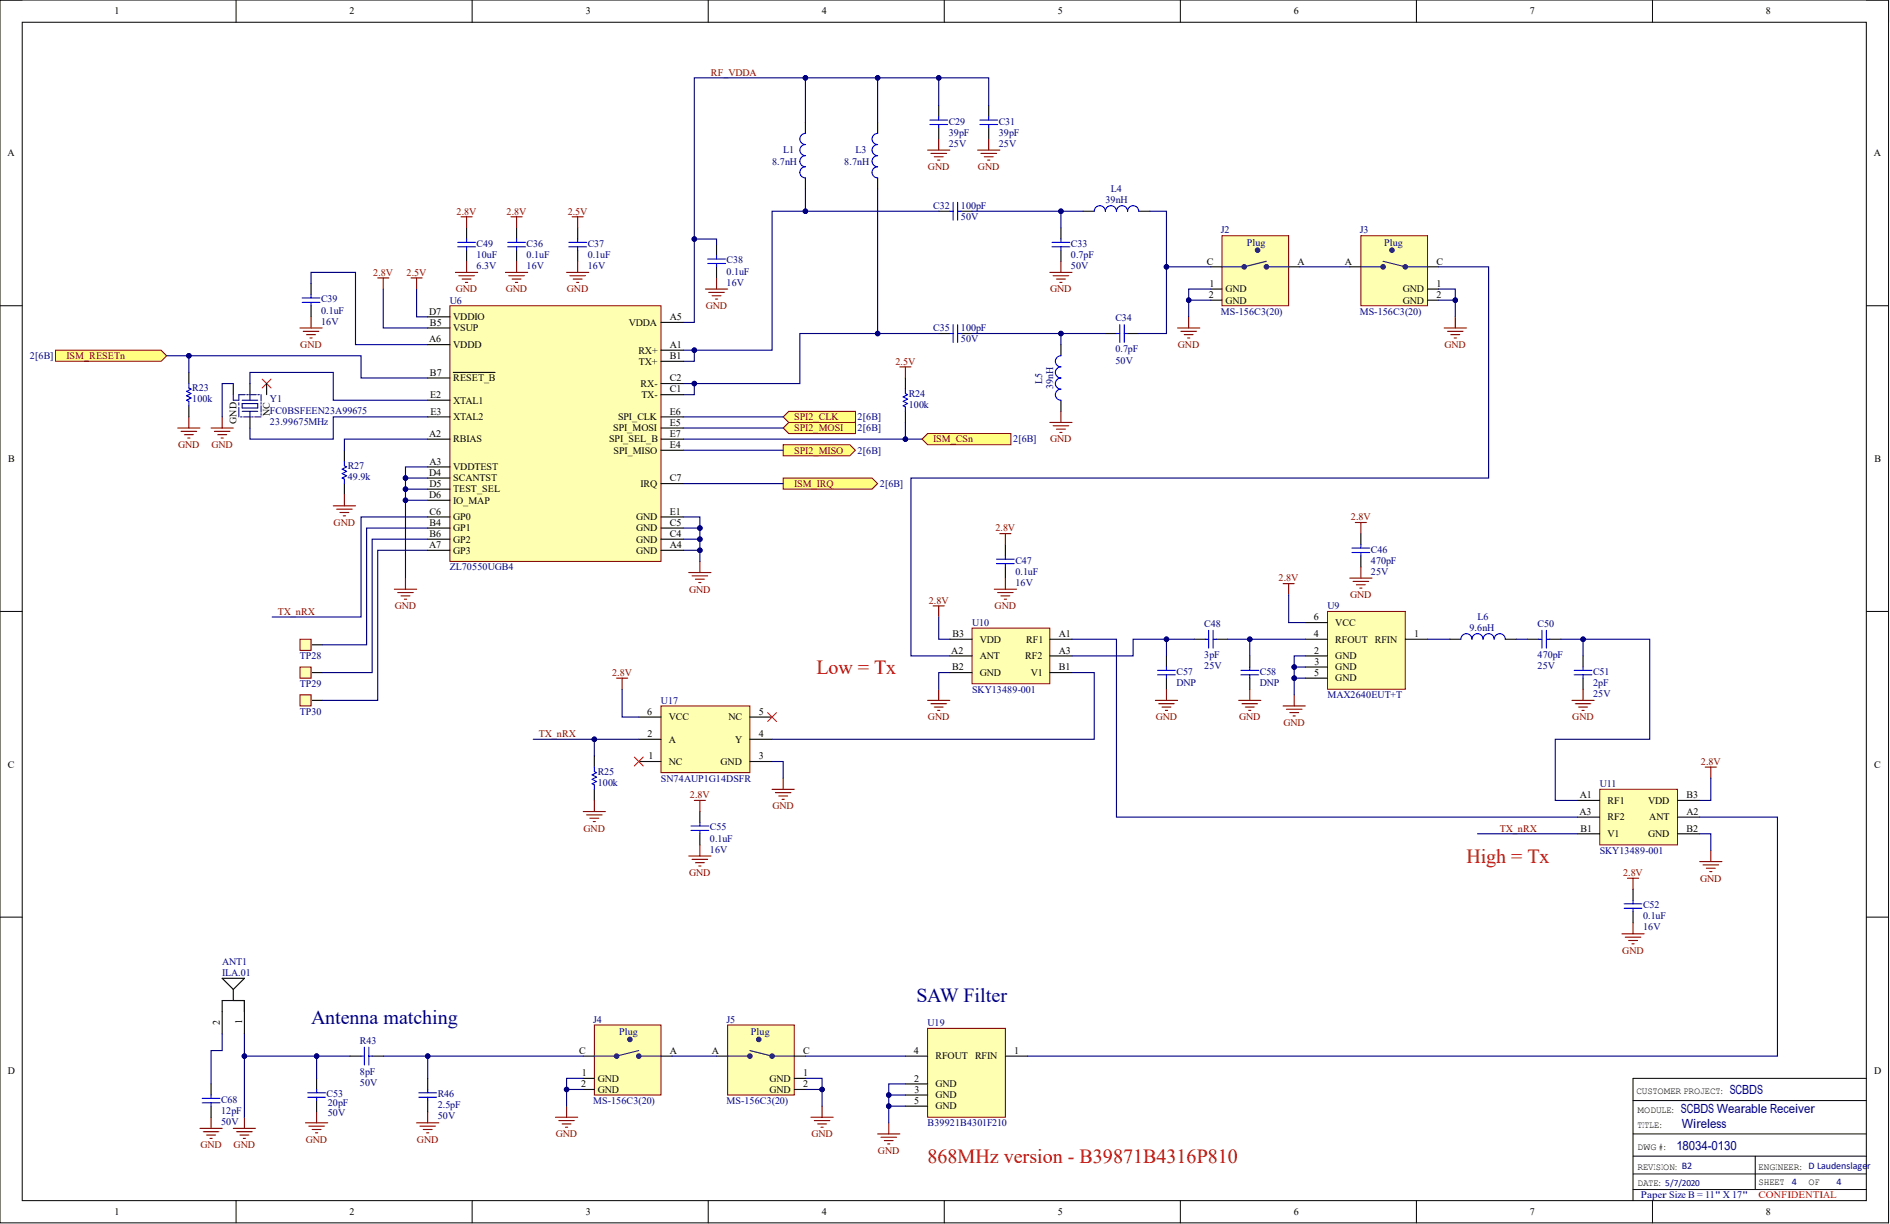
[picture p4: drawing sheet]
<svg xmlns="http://www.w3.org/2000/svg" width="431mm" height="279mm" viewBox="0 0 431 279" stroke-linecap="round" stroke-linejoin="round" font-family="sans-serif">
<defs><g id="words">
<g font-size="4.6" fill="#f00">
<text x="186.4" y="153.8">Low = Tx</text>
<text x="334.7" y="196.9">High = Tx</text>
<text x="211.8" y="265.4">868MHz version - B39871B4316P810</text>
</g>
<g font-size="4.6" fill="#000081">
<text x="71" y="233.7">Antenna matching</text>
<text x="209.2" y="228.6">SAW Filter</text>
</g>
<g font-size="2.9" fill="#000081">
<text x="394.9" y="249.7">SCBDS</text>
<text x="383.7" y="254">SCBDS Wearable Receiver</text>
<text x="383.9" y="257.6">Wireless</text>
<text x="382.7" y="262.4">18034-0130</text>
</g>
<g font-size="2.3">
<text x="26.1" y="3.3">1</text>
<text x="79.8" y="3.3">2</text>
<text x="133.7" y="3.3">3</text>
<text x="187.6" y="3.3">4</text>
<text x="241.5" y="3.3">5</text>
<text x="295.4" y="3.3">6</text>
<text x="349.2" y="3.3">7</text>
<text x="403.1" y="3.3">8</text>
<text x="1.7" y="35.7">A</text>
<text x="427.7" y="35.7">A</text>
<text x="275.5" y="60.4">C</text>
<text x="276.1" y="65.5">1</text>
<text x="296.2" y="60.4">A</text>
<text x="307" y="60.4">A</text>
<text x="327.9" y="60.4">C</text>
<text x="327.9" y="65.5">1</text>
<text x="98" y="71.8">D7</text>
<text x="275.9" y="68">2</text>
<text x="279.7" y="66.7">GND</text>
<text x="279.7" y="69.3">GND</text>
<text x="320.2" y="66.7">GND</text>
<text x="320.2" y="69.3">GND</text>
<text x="327.9" y="68">2</text>
<text x="98.1" y="74.4">B5</text>
<text x="103.5" y="73.1">VDDIO</text>
<text x="103.5" y="75.6">VSUP</text>
<text x="143.5" y="74.4">VDDA</text>
<text x="152.9" y="73.1">A5</text>
<text x="98" y="78.2">A6</text>
<text x="103.5" y="79.4">VDDD</text>
<text x="145.7" y="80.7">RX+</text>
<text x="145.8" y="83.2">TX+</text>
<text x="152.9" y="79.4">A1</text>
<text x="152.9" y="82">B1</text>
<text x="98.1" y="85.8">B7</text>
<text x="103.5" y="87">RESET_B</text>
<text x="146.2" y="88.3">RX-</text>
<text x="152.9" y="87">C2</text>
<text x="152.9" y="89.6">C1</text>
<text x="61.6" y="95" transform="rotate(-90 61.6 95)">NC</text>
<text x="98.2" y="90.9">E2</text>
<text x="98.3" y="94.7">E3</text>
<text x="103.5" y="92.1">XTAL1</text>
<text x="103.5" y="95.9">XTAL2</text>
<text x="141.1" y="95.9">SPI_CLK</text>
<text x="146.4" y="90.9">TX-</text>
<text x="152.9" y="94.7">E6</text>
<text x="54" y="96.8" transform="rotate(-90 54 96.8)">GND</text>
<text x="98" y="99.7">A2</text>
<text x="103.5" y="101">RBIAS</text>
<text x="139.1" y="101">SPI_SEL_B</text>
<text x="140" y="98.5">SPI_MOSI</text>
<text x="152.9" y="97.2">E5</text>
<text x="152.9" y="99.7">E7</text>
<text x="1.9" y="105.5">B</text>
<text x="98.1" y="106.1">A3</text>
<text x="103.5" y="107.3">VDDTEST</text>
<text x="140.1" y="103.5">SPI_MISO</text>
<text x="152.9" y="102.3">E4</text>
<text x="427.9" y="105.5">B</text>
<text x="98" y="108.6">D4</text>
<text x="98" y="113.7">D6</text>
<text x="98.1" y="111.2">D5</text>
<text x="103.5" y="109.9">SCANTST</text>
<text x="103.5" y="112.4">TEST_SEL</text>
<text x="146.2" y="111.2">IRQ</text>
<text x="152.9" y="109.9">C7</text>
<text x="98.1" y="117.5">C6</text>
<text x="103.5" y="118.8">GP0</text>
<text x="103.5" y="115">IO_MAP</text>
<text x="145.2" y="118.8">GND</text>
<text x="152.9" y="117.5">E1</text>
<text x="98" y="125.1">A7</text>
<text x="98.1" y="120">B4</text>
<text x="98.1" y="122.6">B6</text>
<text x="103.5" y="121.3">GP1</text>
<text x="103.5" y="123.8">GP2</text>
<text x="145.2" y="123.8">GND</text>
<text x="145.2" y="121.3">GND</text>
<text x="152.9" y="125.1">A4</text>
<text x="152.9" y="122.6">C4</text>
<text x="152.9" y="120">C5</text>
<text x="103.5" y="126.4">GP3</text>
<text x="145.2" y="126.4">GND</text>
<text x="299.9" y="141.6">6</text>
<text x="304.8" y="142.9">VCC</text>
<text x="217.2" y="149.2">A2</text>
<text x="217.4" y="145.4">B3</text>
<text x="223.7" y="146.7">VDD</text>
<text x="234.2" y="146.7">RF1</text>
<text x="241.7" y="145.4">A1</text>
<text x="241.7" y="149.2">A3</text>
<text x="299.9" y="145.4">4</text>
<text x="300" y="149.2">2</text>
<text x="304.8" y="146.7">RFOUT</text>
<text x="313.9" y="146.7">RFIN</text>
<text x="322.8" y="145.4">1</text>
<text x="217.3" y="153">B2</text>
<text x="223.7" y="150.5">ANT</text>
<text x="223.7" y="154.3">GND</text>
<text x="234" y="150.5">RF2</text>
<text x="235.3" y="154.3">V1</text>
<text x="241.7" y="153">B1</text>
<text x="300" y="154.3">5</text>
<text x="300.1" y="151.8">3</text>
<text x="304.8" y="153">GND</text>
<text x="304.8" y="155.6">GND</text>
<text x="304.8" y="150.5">GND</text>
<text x="147.8" y="163.2">6</text>
<text x="152.7" y="164.4">VCC</text>
<text x="166.3" y="164.4">NC</text>
<text x="173.2" y="163.2">5</text>
<text x="147.8" y="168.2">2</text>
<text x="148" y="173.3">1</text>
<text x="152.7" y="169.5">A</text>
<text x="167.8" y="169.5">Y</text>
<text x="173.2" y="168.2">4</text>
<text x="173.2" y="173.3">3</text>
<text x="1.8" y="175.3">C</text>
<text x="152.7" y="174.6">NC</text>
<text x="164.5" y="174.6">GND</text>
<text x="427.8" y="175.3">C</text>
<text x="360.6" y="182.2">A1</text>
<text x="367" y="183.5">RF1</text>
<text x="376.3" y="183.5">VDD</text>
<text x="385" y="182.2">B3</text>
<text x="360.5" y="186">A3</text>
<text x="360.8" y="189.8">B1</text>
<text x="367" y="191.1">V1</text>
<text x="367" y="187.3">RF2</text>
<text x="376.3" y="191.1">GND</text>
<text x="376.5" y="187.3">ANT</text>
<text x="385" y="186">A2</text>
<text x="385" y="189.8">B2</text>
<text x="50.2" y="234" transform="rotate(-90 50.2 234)">2</text>
<text x="55.3" y="233.8" transform="rotate(-90 55.3 233.8)">1</text>
<text x="1.8" y="245.1">D</text>
<text x="132.2" y="240.6">C</text>
<text x="132.8" y="245.6">1</text>
<text x="152.9" y="240.6">A</text>
<text x="162.5" y="240.6">A</text>
<text x="183.4" y="240.6">C</text>
<text x="183.4" y="245.6">1</text>
<text x="208.6" y="240.6">4</text>
<text x="213.5" y="241.8">RFOUT</text>
<text x="222.6" y="241.8">RFIN</text>
<text x="231.5" y="240.6">1</text>
<text x="427.8" y="245.1">D</text>
<text x="132.6" y="248.2">2</text>
<text x="136.4" y="246.9">GND</text>
<text x="136.4" y="249.5">GND</text>
<text x="175.7" y="246.9">GND</text>
<text x="175.7" y="249.5">GND</text>
<text x="183.4" y="248.2">2</text>
<text x="208.7" y="252">5</text>
<text x="208.7" y="246.9">2</text>
<text x="208.8" y="249.5">3</text>
<text x="213.5" y="250.7">GND</text>
<text x="213.5" y="248.2">GND</text>
<text x="213.5" y="253.3">GND</text>
<text x="26.1" y="277.4">1</text>
<text x="79.8" y="277.4">2</text>
<text x="133.7" y="277.4">3</text>
<text x="187.6" y="277.4">4</text>
<text x="241.5" y="277.4">5</text>
<text x="295.4" y="277.4">6</text>
<text x="349.2" y="277.4">7</text>
<text x="403.1" y="277.4">8</text>
</g>
<g font-size="2.3" fill="#810000">
<text x="162.3" y="17.3">RF_VDDA</text>
<text x="211.8" y="38.8">GND</text>
<text x="223.3" y="38.8">GND</text>
<text x="104.2" y="49">2.8V</text>
<text x="115.6" y="49">2.8V</text>
<text x="129.6" y="49">2.5V</text>
<text x="85.2" y="62.9">2.8V</text>
<text x="92.8" y="62.9">2.5V</text>
<text x="104.1" y="66.7">GND</text>
<text x="115.5" y="66.7">GND</text>
<text x="129.4" y="66.7">GND</text>
<text x="161.1" y="70.6">GND</text>
<text x="239.7" y="66.7">GND</text>
<text x="15.2" y="82">ISM_RESETn</text>
<text x="68.6" y="79.4">GND</text>
<text x="204.4" y="83.2">2.5V</text>
<text x="268.9" y="79.4">GND</text>
<text x="329.8" y="79.4">GND</text>
<text x="181.3" y="95.9">SPI2_CLK</text>
<text x="181.3" y="98.5">SPI2_MOSI</text>
<text x="213" y="101">ISM_CSn</text>
<text x="239.7" y="101">GND</text>
<text x="40.7" y="102.3">GND</text>
<text x="48.3" y="102.3">GND</text>
<text x="181.3" y="103.5">SPI2_MISO</text>
<text x="181.3" y="111.2">ISM_IRQ</text>
<text x="308.4" y="118.8">2.8V</text>
<text x="76.2" y="120">GND</text>
<text x="227.2" y="121.3">2.8V</text>
<text x="157.3" y="135.3">GND</text>
<text x="212" y="137.8">2.8V</text>
<text x="291.9" y="132.7">2.8V</text>
<text x="308.2" y="136.5">GND</text>
<text x="63.4" y="140.3">TX_nRX</text>
<text x="90.1" y="139.1">GND</text>
<text x="227.1" y="139.1">GND</text>
<text x="139.7" y="154.3">2.8V</text>
<text x="211.8" y="164.4">GND</text>
<text x="263.8" y="164.4">GND</text>
<text x="282.8" y="164.4">GND</text>
<text x="293" y="165.7">GND</text>
<text x="358.9" y="164.4">GND</text>
<text x="123" y="168.2">TX_nRX</text>
<text x="388.3" y="174.6">2.8V</text>
<text x="157.5" y="182.2">2.8V</text>
<text x="176.3" y="184.7">GND</text>
<text x="133.2" y="189.8">GND</text>
<text x="342.4" y="189.8">TX_nRX</text>
<text x="157.3" y="200">GND</text>
<text x="370.5" y="200">2.8V</text>
<text x="388.1" y="201.2">GND</text>
<text x="370.3" y="217.7">GND</text>
<text x="45.7" y="262.1">GND</text>
<text x="53.3" y="262.1">GND</text>
<text x="69.8" y="260.9">GND</text>
<text x="95.2" y="260.9">GND</text>
<text x="126.9" y="259.6">GND</text>
<text x="185.2" y="259.6">GND</text>
<text x="200.4" y="263.4">GND</text>
</g>
<g font-size="2.3" fill="#000081">
<text x="216.6" y="28.4">C29</text>
<text x="228" y="28.4">C31</text>
<text x="178.8" y="35">L1</text>
<text x="195.3" y="35">L3</text>
<text x="216.6" y="31">39pF</text>
<text x="216.6" y="33.5">25V</text>
<text x="228" y="31">39pF</text>
<text x="228" y="33.5">25V</text>
<text x="176.3" y="37.6">8.7nH</text>
<text x="192.7" y="37.6">8.7nH</text>
<text x="213" y="47.7">C32</text>
<text x="219.4" y="47.7">100pF</text>
<text x="252.3" y="46.4">39nH</text>
<text x="253.6" y="43.9">L4</text>
<text x="219.4" y="50.2">50V</text>
<text x="278.7" y="53.3">J2</text>
<text x="310.4" y="53.3">J3</text>
<text x="108.8" y="58.9">10uF</text>
<text x="108.8" y="56.3">C49</text>
<text x="120.2" y="58.9">0.1uF</text>
<text x="120.2" y="56.3">C36</text>
<text x="134.2" y="58.9">0.1uF</text>
<text x="134.2" y="56.3">C37</text>
<text x="244.5" y="58.9">0.7pF</text>
<text x="244.5" y="56.3">C33</text>
<text x="284.6" y="56.1">Plug</text>
<text x="316" y="56.1">Plug</text>
<text x="108.8" y="61.4">6.3V</text>
<text x="120.2" y="61.4">16V</text>
<text x="134.2" y="61.4">16V</text>
<text x="165.9" y="62.7">0.1uF</text>
<text x="165.9" y="65.2">16V</text>
<text x="165.9" y="60.1">C38</text>
<text x="244.5" y="61.4">50V</text>
<text x="73.3" y="71.6">0.1uF</text>
<text x="73.3" y="69">C39</text>
<text x="102.7" y="69.3">U6</text>
<text x="278.7" y="71.8">MS-156C3(20)</text>
<text x="310.4" y="71.8">MS-156C3(20)</text>
<text x="73.3" y="74.1">16V</text>
<text x="213" y="75.6">C35</text>
<text x="219.4" y="75.6">100pF</text>
<text x="254.6" y="73.3">C34</text>
<text x="6.8" y="82">2[6B]</text>
<text x="219.4" y="78.2">50V</text>
<text x="254.6" y="80.4">0.7pF</text>
<text x="254.6" y="83">50V</text>
<text x="43.9" y="89.3">R23</text>
<text x="237.9" y="87.6" transform="rotate(-90 237.9 87.6)">L5</text>
<text x="240.4" y="88.8" transform="rotate(-90 240.4 88.8)">39nH</text>
<text x="43.9" y="91.9">100k</text>
<text x="61.6" y="91.9">Y1</text>
<text x="61.6" y="94.4">FC0BSFEEN23A99675</text>
<text x="195.8" y="95.9">2[6B]</text>
<text x="207.4" y="93.1">100k</text>
<text x="207.4" y="90.6">R24</text>
<text x="61.6" y="96.9">23.99675MHz</text>
<text x="195.8" y="98.5">2[6B]</text>
<text x="231.3" y="101">2[6B]</text>
<text x="79.4" y="107.1">R27</text>
<text x="195.8" y="103.5">2[6B]</text>
<text x="79.4" y="109.6">49.9k</text>
<text x="200.8" y="111.2">2[6B]</text>
<text x="102.7" y="130.2">ZL70550UGB4</text>
<text x="231.8" y="131.2">0.1uF</text>
<text x="231.8" y="128.7">C47</text>
<text x="312.9" y="128.7">470pF</text>
<text x="312.9" y="131.2">25V</text>
<text x="312.9" y="126.1">C46</text>
<text x="231.8" y="133.7">16V</text>
<text x="221.9" y="142.9">U10</text>
<text x="274.9" y="143.1">C48</text>
<text x="303" y="139.1">U9</text>
<text x="337.3" y="141.6">L6</text>
<text x="351" y="143.1">C50</text>
<text x="335.4" y="144.1">9.6nH</text>
<text x="68.5" y="150.5">TP28</text>
<text x="268.6" y="154">C57</text>
<text x="274.9" y="150.2">3pF</text>
<text x="274.9" y="152.8">25V</text>
<text x="287.6" y="154">C58</text>
<text x="351" y="150.2">470pF</text>
<text x="351" y="152.8">25V</text>
<text x="363.7" y="154">C51</text>
<text x="68.5" y="156.8">TP29</text>
<text x="150.9" y="160.6">U17</text>
<text x="221.9" y="158.1">SKY13489-001</text>
<text x="268.6" y="156.6">DNP</text>
<text x="287.6" y="156.6">DNP</text>
<text x="303" y="159.4">MAX2640EUT+T</text>
<text x="363.7" y="156.6">2pF</text>
<text x="363.7" y="159.1">25V</text>
<text x="68.5" y="163.2">TP30</text>
<text x="136.4" y="179.4">100k</text>
<text x="136.4" y="176.9">R25</text>
<text x="150.9" y="178.4">SN74AUP1G14DSFR</text>
<text x="365.2" y="179.7">U11</text>
<text x="162" y="189.6">C55</text>
<text x="162" y="192.1">0.1uF</text>
<text x="162" y="194.6">16V</text>
<text x="365.2" y="194.9">SKY13489-001</text>
<text x="375.1" y="209.9">0.1uF</text>
<text x="375.1" y="207.3">C52</text>
<text x="375.1" y="212.4">16V</text>
<text x="50.7" y="220.3">ANT1</text>
<text x="50.7" y="222.8">ILA.01</text>
<text x="135.4" y="233.5">J4</text>
<text x="165.9" y="233.5">J5</text>
<text x="82.2" y="238.3">R43</text>
<text x="141.3" y="236.3">Plug</text>
<text x="171.4" y="236.3">Plug</text>
<text x="211.8" y="234.2">U19</text>
<text x="82.2" y="245.4">8pF</text>
<text x="50.5" y="251.7">C68</text>
<text x="74.6" y="250.5">C53</text>
<text x="82.2" y="247.9">50V</text>
<text x="99.9" y="250.5">R46</text>
<text x="135.4" y="252">MS-156C3(20)</text>
<text x="165.9" y="252">MS-156C3(20)</text>
<text x="50.5" y="254.3">12pF</text>
<text x="50.5" y="256.8">50V</text>
<text x="74.8" y="254.8">50V</text>
<text x="74.8" y="252.5">20pF</text>
<text x="99.9" y="253">2.5pF</text>
<text x="99.9" y="255.5">50V</text>
<text x="211.8" y="257.1">B39921B4301F210</text>
<text x="426.2" y="266.9">r</text>
<text x="374.6" y="273.6">Paper Size B = 11&quot; X 17&quot;</text>
<text x="409.1" y="270.4">4</text>
<text x="419.2" y="270.4">4</text>
</g>
<text font-size="2.3" fill="#f00" x="401.4" y="273.6">CONFIDENTIAL</text>
<g font-size="2.2">
<text x="373.5" y="249.7">CUSTOMER PROJECT:</text>
<text x="373.8" y="257.6">TITLE:</text>
<text x="373.8" y="254">MODULE:</text>
<text x="373.8" y="262.4">DWG #:</text>
<text x="373.8" y="267">REVISION: B2</text>
<text x="401.4" y="267">ENGINEER: D Laudenslage</text>
<text x="373.8" y="270.8">DATE: 5/7/2020</text>
<text x="401.4" y="270.5">SHEET</text>
<text x="412.9" y="270.5">OF</text>
</g>
</g></defs>
<g fill="none" stroke="#000" stroke-width=".23">
<path d="M0 0h431.1v279.1h-431.1zM0 0h5.1M5.1 5.1h420.9v269h-420.9zM53.9 0v5.1M107.8 0v5.1M161.7 0v5.1M215.6 0v5.1M269.4 0v5.1M323.3 0v5.1M377.2 0v5.1M426 0h5.1v5.1M0 69.8h5.1"/>
<path d="M426 69.8h5.1M0 139.6h5.1M426 139.6h5.1M0 209.4h5.1M426 209.4h5.1M372.8 258.8h53.2M372.8 251.2h53.2M426 246.2h-53.2v27.9M53.9 274.1v5M107.8 274.1v5M161.7 274.1v5M215.6 274.1v5"/>
<path d="M269.4 274.1v5M323.3 274.1v5M372.8 263.9h53.2M372.8 271.5h53.2M372.8 268h53.2M377.2 274.1v5M400.7 263.9v7.6M431.1 274.1v5"/>
</g>
<path d="M48.2 97.7h5.1M48.9 98.5h3.6M49.7 99.2h2M50.5 100h.5M50.7 95.2v2.5" fill="none" stroke="#810000" stroke-width=".25"/>
<path d="M59.8 86.5l2.1 2.1M61.9 86.5l-2.1 2.1" fill="none" stroke="#f00" stroke-width=".23"/>
<path d="M180.1 93.9h15.2v2.5h-15.2l-1.3-1.2z" fill-rule="evenodd" fill="#ffff81"/>
<path d="M180.1 93.9h15.2v2.5h-15.2l-1.3-1.2z" fill="none" stroke="#810000" stroke-width=".23"/>
<path d="M178.8 101.5h15.2l1.3 1.3-1.3 1.2h-15.2z" fill-rule="evenodd" fill="#ffff81"/>
<path d="M178.8 101.5h15.2l1.3 1.3-1.3 1.2h-15.2z" fill="none" stroke="#810000" stroke-width=".23"/>
<path d="M180.1 96.4h15.2v2.6h-15.2l-1.3-1.3z" fill-rule="evenodd" fill="#ffff81"/>
<path d="M180.1 96.4h15.2v2.6h-15.2l-1.3-1.3z" fill="none" stroke="#810000" stroke-width=".23"/>
<path d="M211.8 99h19v2.5h-19l-1.3-1.3z" fill-rule="evenodd" fill="#ffff81"/>
<path d="M211.8 99h19v2.5h-19l-1.3-1.3z" fill="none" stroke="#810000" stroke-width=".23"/>
<path d="M205.4 83.7h2.5M206.7 83.7v2.6M157.2 130.7h5.1M158 131.5h3.5M158.8 132.2h2M159.5 133h.5M159.8 128.2v2.5" fill="none" stroke="#810000" stroke-width=".25"/>
<path d="M178.8 109.1h20.3l1.2 1.3-1.2 1.3h-20.3z" fill-rule="evenodd" fill="#ffff81"/>
<path d="M178.8 109.1h20.3l1.2 1.3-1.2 1.3h-20.3z" fill="none" stroke="#810000" stroke-width=".23"/>
<g fill="none" stroke="#810000" stroke-width=".25">
<path d="M117.9 59.6v2.6M131.9 59.6v2.6M68.5 74.9h5M69.2 75.6h3.6M70 76.4h2M70.8 77.1h.5M71 72.3v2.6M93.8 63.4h2.6M95.1 63.4v2.6M115.4 62.2h5.1M116.1 62.9h3.6M116.9 63.7h2"/>
<path d="M117.7 64.5h.5M129.3 62.2h5.1M130.1 62.9h3.5M130.9 63.7h2M131.6 64.5h.5M161 66h5.1M161.8 66.7h3.5M162.6 67.5h2M163.3 68.3h.5M163.6 63.4v2.6"/>
</g>
<path d="M117.9 52v2.6M117.9 57.1v2.5M131.9 52v2.6M131.9 57.1v2.5M163.6 55.8v2.6M71 64.7v2.6M71 69.8v2.5M163.6 60.9v2.5" fill="none" stroke="#000" stroke-width=".25"/>
<g fill="none" stroke="#00f" stroke-width=".25">
<path d="M115.9 55.3h4.1M115.9 56.3h4.1M117.9 54.6v.7M117.9 56.3v.8M129.8 55.3h4.1M129.8 56.3h4.1M131.9 54.6v.7M131.9 56.3v.8M161.5 59.1h4.1M163.6 58.4v.7M69 68h4M69 69h4"/>
<path d="M71 67.3v.7M71 69v.8M161.5 60.1h4.1M163.6 60.1v.8"/>
</g>
<path d="M12.7 79.9h24.1l1.2 1.3-1.2 1.3h-24.1z" fill-rule="evenodd" fill="#ffff81"/>
<path d="M12.7 79.9h24.1l1.2 1.3-1.2 1.3h-24.1z" fill="none" stroke="#810000" stroke-width=".23"/>
<path d="M106.5 52v2.6M106.5 57.1v2.5M78.6 102.8v2.5M78.6 110.4v2.5" fill="none" stroke="#000" stroke-width=".25"/>
<path d="M104.5 55.3h4M104.5 56.3h4M106.5 54.6v.7M106.5 56.3v.8M78.6 105.3v1l.5 .3-1 .5 1 .5-1 .5 1 .5-1 .5 .5 .3v1" fill="none" stroke="#00f" stroke-width=".25"/>
<g fill="none" stroke="#810000" stroke-width=".25">
<path d="M106.5 59.6v2.6M104 62.2h5M104.7 62.9h3.6M105.5 63.7h2M106.3 64.5h.5M40.6 97.7h5M41.3 98.5h3.6M42.1 99.2h2M42.9 100h.5M43.1 95.2v2.5M76.1 115.5h5.1M76.8 116.2h3.6"/>
<path d="M77.6 117h2M78.4 117.8h.5M78.6 112.9v2.6"/>
</g>
<path d="M102.7 69.8h48.2v58.4h-48.2z" fill-rule="evenodd" fill="#ffffb2"/>
<path d="M102.7 69.8h48.2v58.4h-48.2z" fill="none" stroke="#810000" stroke-width=".23"/>
<g fill="none" stroke="#000" stroke-width=".25">
<path d="M97.6 72.3h5.1M97.6 74.9h5.1M97.6 78.7h5.1M150.9 73.6h5.1M150.9 79.9h5.1M97.6 86.3h5.1M97.6 91.4h5.1M97.6 95.2h5.1M103.5 85h9.5M150.9 95.2h5.1M150.9 82.5h5.1M150.9 87.6h5.1"/>
<path d="M150.9 90.1h5.1M150.9 97.7h5.1M97.6 100.2h5.1M97.6 118h5.1M97.6 106.6h5.1M97.6 109.1h5.1M97.6 111.7h5.1M97.6 114.2h5.1M150.9 100.2h5.1M150.9 102.8h5.1M150.9 110.4h5.1M150.9 118h5.1"/>
<path d="M97.6 120.5h5.1M97.6 123.1h5.1M97.6 125.6h5.1M150.9 120.5h5.1M150.9 123.1h5.1M150.9 125.6h5.1"/>
</g>
<path d="M90 134.5h5.1M90.8 135.3h3.5M91.5 136h2.1M92.3 136.8h.5M92.6 132v2.5" fill="none" stroke="#810000" stroke-width=".25"/>
<path d="M303 139.6h17.8v17.7h-17.8z" fill-rule="evenodd" fill="#ffffb2"/>
<path d="M303 139.6h17.8v17.7h-17.8z" fill="none" stroke="#810000" stroke-width=".23"/>
<path d="M53.3 87.6v2.5M57.1 87.6v2.5M57.1 95.2v2.5M60.9 87.6v2.5M298 145.9h5M298 152.3h5M298 154.8h5M298 149.7h5M298 142.1h5M320.8 145.9h5.1" fill="none" stroke="#000" stroke-width=".25"/>
<path d="M55.3 93.9h3.5M55.3 92.1h3.5v1h-3.5zM55.3 91.4h3.5M57.1 90.1v1.3M57.1 93.9v1.3" fill="none" stroke="#000081" stroke-width=".25"/>
<g fill="none" stroke="#2b007c" stroke-width=".25">
<path d="M53.3 90.1v1.3h1.2v-1.3h1.5M54.5 91.9v.6M54.5 93v2.2M54.9 95.2h.4M55.6 95.2h1.5M56.3 90.1h.4M57.1 90.1h1.4M57.4 95.2h.4M58.1 95.2h1.5M58.9 90.1h.3M59.6 90.1v1.4M59.6 91.9v.3"/>
<path d="M59.6 92.6v1.5M59.6 94.4v.4"/>
</g>
<path d="M221.9 143.4h17.7v12.7h-17.7z" fill-rule="evenodd" fill="#ffffb2"/>
<path d="M221.9 143.4h17.7v12.7h-17.7z" fill="none" stroke="#810000" stroke-width=".23"/>
<path d="M216.8 149.7h5.1M216.8 145.9h5.1M216.8 153.5h5.1M239.6 149.7h5.1M239.6 145.9h5.1M239.6 153.5h5.1" fill="none" stroke="#000" stroke-width=".25"/>
<path d="M365.2 180.2h17.7v12.7h-17.7z" fill-rule="evenodd" fill="#ffffb2"/>
<path d="M365.2 180.2h17.7v12.7h-17.7z" fill="none" stroke="#810000" stroke-width=".23"/>
<g fill="none" stroke="#000" stroke-width=".25">
<path d="M183.9 27.9v2.6M200.3 27.9v2.6M214.3 24.1v2.6M214.3 29.2v2.5M225.7 24.1v2.6M225.7 29.2v2.5M183.9 40.6v2.5M200.3 40.6v2.5M214.3 48.2h2.5M219.4 48.2h2.5M242.2 52v2.6M242.2 57.1v2.5"/>
<path d="M247.3 48.2h2.5M259.9 48.2h2.6M214.3 76.1h2.5M219.4 76.1h2.5M242.2 78.7v2.5M252.3 76.1h2.6M257.4 76.1h2.5M43.1 85v2.6M43.1 92.6v2.6M206.7 86.3v2.5M206.7 93.9v2.5M242.2 91.4v2.5"/>
<path d="M229.5 124.3v2.6M229.5 129.4v2.6M310.7 121.8v2.5M310.7 126.9v2.5M272.6 145.9h2.6M277.7 145.9h2.5M330.9 145.9h2.6M343.6 145.9h2.6M348.7 145.9h2.5M353.8 145.9h2.5M361.4 149.7v2.6M361.4 154.8v2.5"/>
<path d="M135.7 172.6v2.5M135.7 180.2v2.5M360.1 186.5h5.1M360.1 182.7h5.1M360.1 190.3h5.1M382.9 186.5h5.1M382.9 182.7h5.1M382.9 190.3h5.1M372.8 203v2.6M372.8 208.1v2.5"/>
</g>
<g fill="none" stroke="#00f" stroke-width=".25">
<path d="M183.9 30.5a1.27 1.27 0 0 0-1.3 1.2 1.27 1.27 0 0 0 1.3 1.3 1.27 1.27 0 0 0-1.3 1.3 1.27 1.27 0 0 0 1.3 1.2 1.27 1.27 0 0 0-1.3 1.3 1.27 1.27 0 0 0 1.3 1.3 1.27 1.27 0 0 0-1.3 1.2 1.27 1.27 0 0 0 1.3 1.3M200.3 30.5a1.27 1.27 0 0 0-1.2 1.2 1.27 1.27 0 0 0 1.2 1.3 1.27 1.27 0 0 0-1.2 1.3 1.27 1.27 0 0 0 1.2 1.2 1.27 1.27 0 0 0-1.2 1.3 1.27 1.27 0 0 0 1.2 1.3 1.27 1.27 0 0 0-1.2 1.2 1.27 1.27 0 0 0 1.2 1.3M212.3 27.4h4M212.3 28.4h4M214.3 26.7v.7M214.3 28.4v.8M223.7 27.4h4M223.7 28.4h4M225.7 26.7v.7M225.7 28.4v.8M216.8 48.2h.8M217.6 46.2v4"/>
<path d="M218.6 46.2v4M218.6 48.2h.8M240.2 55.3h4M240.2 56.3h4M242.2 54.6v.7M242.2 56.3v.8M249.8 48.2a1.27 1.27 0 0 1 1.3-1.2 1.27 1.27 0 0 1 1.2 1.2 1.27 1.27 0 0 1 1.3-1.2 1.27 1.27 0 0 1 1.3 1.2 1.27 1.27 0 0 1 1.2-1.2 1.27 1.27 0 0 1 1.3 1.2 1.27 1.27 0 0 1 1.3-1.2 1.27 1.27 0 0 1 1.2 1.2M216.8 76.1h.8M217.6 74.1v4.1M218.6 74.1v4.1M218.6 76.1h.8M254.9 76.1h.7"/>
<path d="M255.6 74.1v4.1M256.6 76.1h.8M256.6 74.1v4.1M43.1 87.6v1l.5 .2-1 .5 1 .5-1 .5 1 .6-1 .5 .5 .2v1M206.7 88.8v1l.5 .3-1 .5 1 .5-1 .5 1 .5-1 .5 .5 .3v1M242.2 81.2a1.27 1.27 0 0 0-1.3 1.3 1.27 1.27 0 0 0 1.3 1.2 1.27 1.27 0 0 0-1.3 1.3 1.27 1.27 0 0 0 1.3 1.3 1.27 1.27 0 0 0-1.3 1.3 1.27 1.27 0 0 0 1.3 1.2 1.27 1.27 0 0 0-1.3 1.3 1.27 1.27 0 0 0 1.3 1.3M227.5 127.6h4M227.5 128.7h4M229.5 126.9v.7M229.5 128.7v.7M308.6 125.1h4.1M308.6 126.1h4.1"/>
<path d="M310.7 124.3v.8M310.7 126.1v.8M275.2 145.9h.7M275.9 143.9v4M276.9 145.9h.8M276.9 143.9v4M333.5 145.9a1.27 1.27 0 0 1 1.2-1.3 1.27 1.27 0 0 1 1.3 1.3 1.27 1.27 0 0 1 1.3-1.3 1.27 1.27 0 0 1 1.3 1.3 1.27 1.27 0 0 1 1.2-1.3 1.27 1.27 0 0 1 1.3 1.3 1.27 1.27 0 0 1 1.3-1.3 1.27 1.27 0 0 1 1.2 1.3M351.2 145.9h.8M352 143.9v4M353 143.9v4M353 145.9h.8M359.3 153h4.1"/>
<path d="M359.3 154h4.1M361.4 152.3v.7M361.4 154v.8M135.7 175.1v1l.5 .3-1 .5 1 .5-1 .5 1 .5-1 .5 .5 .3v1M370.8 206.3h4M370.8 207.3h4M372.8 205.6v.7M372.8 207.3v.8"/>
</g>
<g fill="none" stroke="#810000" stroke-width=".25">
<path d="M211.8 34.3h5M212.5 35h3.6M213.3 35.8h2M214 36.5h.5M214.3 31.7v2.6M223.2 34.3h5M223.9 35h3.6M224.7 35.8h2M225.4 36.5h.6M225.7 31.7v2.6M130.6 49.5h2.5M131.9 49.5v2.5"/>
<path d="M242.2 59.6v2.6M86.2 63.4h2.6M87.5 63.4v2.6M239.6 62.2h5.1M240.4 62.9h3.6M241.2 63.7h2M241.9 64.5h.5M239.6 96.4h5.1M240.4 97.2h3.6M241.2 98h2M241.9 98.7h.5M242.2 93.9v2.5"/>
<path d="M227 134.5h5M227.7 135.3h3.6M228.5 136h2M229.3 136.8h.5M229.5 132v2.5M308.1 132h5.1M308.9 132.7h3.5M309.6 133.5h2.1M310.4 134.2h.5M310.7 129.4v2.6M211.8 159.9h5M214.3 157.3v2.6"/>
<path d="M295.4 158.6v2.5M358.8 159.9h5.1M361.4 157.3v2.6M212.5 160.6h3.6M213.3 161.4h2M214 162.2h.5M292.9 161.1h5.1M293.7 161.9h3.5M294.4 162.7h2.1M295.2 163.4h.5M359.6 160.6h3.6M360.4 161.4h2"/>
<path d="M361.1 162.2h.5M133.1 185.3h5.1M133.9 186h3.5M134.7 186.8h2M135.4 187.5h.5M135.7 182.7v2.6M388 196.7h5.1M388.8 197.4h3.5M389.5 198.2h2.1M390.3 199h.5M390.5 194.1v2.6M370.3 213.2h5"/>
<path d="M371 213.9h3.6M371.8 214.7h2M372.5 215.4h.5M372.8 210.6v2.6M69.7 256.3h5.1M70.5 257.1h3.6M71.3 257.8h2M72 258.6h.5M72.3 253.8v2.5M95.1 256.3h5.1M95.9 257.1h3.5M96.6 257.8h2"/>
<path d="M97.4 258.6h.5M97.6 253.8v2.5"/>
</g>
<path d="M279 53.8h15.2v16h-15.2z" fill-rule="evenodd" fill="#ffffb2"/>
<path d="M279 53.8h15.2v16h-15.2z" fill="none" stroke="#810000" stroke-width=".23"/>
<path d="M276.4 60.9h2.6M276.4 66h2.6M294.2 60.9h2.5" fill="none" stroke="#000" stroke-width=".25"/>
<path d="M289.1 60.9h5.1" fill="none" stroke="#2b007c" stroke-width=".25"/>
<circle cx="289.1" cy="60.9" r=".51" fill="#2b007c"/>
<g fill="none" stroke="#2b007c" stroke-width=".25">
<path d="M289.1 59.6l-5.1 1.3h-5"/>
<circle cx="289.1" cy="60.9" r=".51"/>
</g>
<circle cx="284" cy="60.9" r=".51" fill="#2b007c"/>
<circle cx="284" cy="60.9" r=".51" fill="none" stroke="#2b007c" stroke-width=".25"/>
<path d="M276.4 68.5h2.6" fill="none" stroke="#000" stroke-width=".25"/>
<circle cx="287.1" cy="57.1" r=".51" fill="#2b007c"/>
<circle cx="287.1" cy="57.1" r=".51" fill="none" stroke="#2b007c" stroke-width=".25"/>
<path d="M310.7 53.8h15.2v16h-15.2z" fill-rule="evenodd" fill="#ffffb2"/>
<path d="M310.7 53.8h15.2v16h-15.2z" fill="none" stroke="#810000" stroke-width=".23"/>
<path d="M308.1 60.9h2.6M325.9 60.9h2.5M325.9 66h2.5" fill="none" stroke="#000" stroke-width=".25"/>
<path d="M310.7 60.9h5" fill="none" stroke="#2b007c" stroke-width=".25"/>
<circle cx="315.7" cy="60.9" r=".51" fill="#2b007c"/>
<g fill="none" stroke="#2b007c" stroke-width=".25">
<path d="M315.7 59.6l5.1 1.3h5.1"/>
<circle cx="315.7" cy="60.9" r=".51"/>
</g>
<circle cx="320.8" cy="60.9" r=".51" fill="#2b007c"/>
<circle cx="320.8" cy="60.9" r=".51" fill="none" stroke="#2b007c" stroke-width=".25"/>
<path d="M325.9 68.5h2.5" fill="none" stroke="#000" stroke-width=".25"/>
<circle cx="317.8" cy="57.1" r=".51" fill="#2b007c"/>
<circle cx="317.8" cy="57.1" r=".51" fill="none" stroke="#2b007c" stroke-width=".25"/>
<path d="M268.8 74.9h5.1M269.6 75.6h3.5M270.3 76.4h2.1M271.1 77.1h.5M271.3 72.3v2.6M329.7 74.9h5M330.4 75.6h3.6M331.2 76.4h2M332 77.1h.5M332.2 72.3v2.6" fill="none" stroke="#810000" stroke-width=".25"/>
<path d="M135.7 234h15.2v16h-15.2z" fill-rule="evenodd" fill="#ffffb2"/>
<path d="M135.7 234h15.2v16h-15.2z" fill="none" stroke="#810000" stroke-width=".23"/>
<path d="M133.1 241.1h2.6M133.1 246.2h2.6M150.9 241.1h2.5" fill="none" stroke="#000" stroke-width=".25"/>
<path d="M145.8 241.1h5.1" fill="none" stroke="#2b007c" stroke-width=".25"/>
<circle cx="145.8" cy="241.1" r=".51" fill="#2b007c"/>
<g fill="none" stroke="#2b007c" stroke-width=".25">
<path d="M145.8 239.8l-5.1 1.3h-5"/>
<circle cx="145.8" cy="241.1" r=".51"/>
</g>
<circle cx="140.7" cy="241.1" r=".51" fill="#2b007c"/>
<circle cx="140.7" cy="241.1" r=".51" fill="none" stroke="#2b007c" stroke-width=".25"/>
<path d="M133.1 248.7h2.6" fill="none" stroke="#000" stroke-width=".25"/>
<circle cx="143.8" cy="237.3" r=".51" fill="#2b007c"/>
<circle cx="143.8" cy="237.3" r=".51" fill="none" stroke="#2b007c" stroke-width=".25"/>
<path d="M126.8 255h5.1M127.6 255.8h3.5M128.3 256.6h2M129.1 257.3h.5M129.3 252.5v2.5" fill="none" stroke="#810000" stroke-width=".25"/>
<path d="M166.1 234h15.2v16h-15.2z" fill-rule="evenodd" fill="#ffffb2"/>
<path d="M166.1 234h15.2v16h-15.2z" fill="none" stroke="#810000" stroke-width=".23"/>
<path d="M163.6 241.1h2.5M181.3 241.1h2.6M181.3 246.2h2.6" fill="none" stroke="#000" stroke-width=".25"/>
<path d="M166.1 241.1h5.1" fill="none" stroke="#2b007c" stroke-width=".25"/>
<circle cx="171.2" cy="241.1" r=".51" fill="#2b007c"/>
<g fill="none" stroke="#2b007c" stroke-width=".25">
<path d="M171.2 239.8l5.1 1.3h5"/>
<circle cx="171.2" cy="241.1" r=".51"/>
</g>
<circle cx="176.3" cy="241.1" r=".51" fill="#2b007c"/>
<circle cx="176.3" cy="241.1" r=".51" fill="none" stroke="#2b007c" stroke-width=".25"/>
<path d="M181.3 248.7h2.6" fill="none" stroke="#000" stroke-width=".25"/>
<circle cx="173.2" cy="237.3" r=".51" fill="#2b007c"/>
<circle cx="173.2" cy="237.3" r=".51" fill="none" stroke="#2b007c" stroke-width=".25"/>
<g fill="none" stroke="#810000" stroke-width=".25">
<path d="M105.2 49.5h2.6M106.5 49.5v2.5M116.7 49.5h2.5M117.9 49.5v2.5M309.4 119.3h2.5M310.7 119.3v2.5M213 138.3h2.6M214.3 138.3v2.5M228.2 121.8h2.6M229.5 121.8v2.5M292.9 133.2h2.5M294.2 133.2v2.6"/>
<path d="M263.7 159.9h5.1M266.3 157.3v2.6M282.8 159.9h5M285.3 157.3v2.6M264.5 160.6h3.6M265.3 161.4h2M266 162.2h.5M283.5 160.6h3.6M284.3 161.4h2M285 162.2h.6M389.3 175.1h2.5M390.5 175.1v2.5"/>
<path d="M371.5 200.5h2.6M372.8 200.5v2.5M185.1 255h5.1M185.9 255.8h3.5M186.6 256.6h2.1M187.4 257.3h.5M187.7 252.5v2.5"/>
</g>
<path d="M266.3 149.7v2.6M266.3 154.8v2.5M285.3 149.7v2.6M285.3 154.8v2.5" fill="none" stroke="#000" stroke-width=".25"/>
<path d="M264.2 153h4.1M264.2 154h4.1M266.3 152.3v.7M266.3 154v.8M283.3 153h4M283.3 154h4M285.3 152.3v.7M285.3 154v.8" fill="none" stroke="#00f" stroke-width=".25"/>
<path d="M150.9 161.1h20.3v15.3h-20.3z" fill-rule="evenodd" fill="#ffffb2"/>
<path d="M150.9 161.1h20.3v15.3h-20.3z" fill="none" stroke="#810000" stroke-width=".23"/>
<path d="M71 147.2h2.5M145.8 163.7h5.1M145.8 173.8h5.1M145.8 168.8h5.1M171.2 163.7h5.1M171.2 173.8h5.1M171.2 168.8h5.1M159.8 185.3v2.5M159.8 190.3v2.6" fill="none" stroke="#000" stroke-width=".25"/>
<g fill="none" stroke="#810000" stroke-width=".25">
<path d="M140.7 154.8h2.6M142 154.8v2.5M178.8 177.6v2.6M157.2 195.4h5.1M158 196.2h3.5M158.5 182.7h2.5M158.8 196.9h2M159.5 197.7h.5M159.8 182.7v2.6M159.8 192.9v2.5M176.3 180.2h5M177 180.9h3.6"/>
<path d="M177.8 181.7h2M178.5 182.5h.5"/>
</g>
<path d="M144.8 172.8l2 2M146.8 172.8l-2 2M175.2 162.7l2.1 2M177.3 162.7l-2.1 2" fill="none" stroke="#f00" stroke-width=".23"/>
<path d="M157.7 188.5h4.1M157.7 189.6h4.1M159.8 187.8v.7M159.8 189.6v.7" fill="none" stroke="#00f" stroke-width=".25"/>
<path d="M68.5 145.9h2.5v2.6h-2.5z" fill-rule="evenodd" fill="#ffffb2"/>
<path d="M68.5 145.9h2.5v2.6h-2.5z" fill="none" stroke="#810000" stroke-width=".23"/>
<path d="M71 153.5h2.5" fill="none" stroke="#000" stroke-width=".25"/>
<path d="M68.5 152.3h2.5v2.5h-2.5z" fill-rule="evenodd" fill="#ffffb2"/>
<path d="M68.5 152.3h2.5v2.5h-2.5z" fill="none" stroke="#810000" stroke-width=".23"/>
<path d="M71 159.9h2.5" fill="none" stroke="#000" stroke-width=".25"/>
<path d="M68.5 158.6h2.5v2.5h-2.5z" fill-rule="evenodd" fill="#ffffb2"/>
<path d="M68.5 158.6h2.5v2.5h-2.5z" fill="none" stroke="#810000" stroke-width=".23"/>
<path d="M211.8 234.7h17.7v20.3h-17.7z" fill-rule="evenodd" fill="#ffffb2"/>
<path d="M211.8 234.7h17.7v20.3h-17.7z" fill="none" stroke="#810000" stroke-width=".23"/>
<g fill="none" stroke="#000" stroke-width=".25">
<path d="M50.7 236v-7.6h5.1v7.6M50.7 223.3h5.1l-2.5 2.6zM53.3 225.9v2.5M48.2 247.4v2.6M48.2 252.5v2.5M72.3 246.2v2.5M72.3 251.2v2.6M79.9 241.1h2.5M85 241.1h2.5M97.6 246.2v2.5M97.6 251.2v2.6M206.7 241.1h5.1"/>
<path d="M206.7 252.5h5.1M206.7 250h5.1M206.7 247.4h5.1M229.5 241.1h5.1"/>
</g>
<g fill="none" stroke="#810000" stroke-width=".25">
<path d="M45.6 257.6h5.1M46.4 258.3h3.6M47.2 259.1h2M47.9 259.9h.5M48.2 255v2.6M53.3 257.6h5M54 258.3h3.6M54.8 259.1h2M55.5 259.9h.5M55.8 255v2.6M200.3 258.8h5.1M201.1 259.6h3.6"/>
<path d="M202.9 256.3v2.5M201.9 260.4h2M202.6 261.1h.5"/>
</g>
<g fill="none" stroke="#00f" stroke-width=".25">
<path d="M83.2 239v4.1M84.2 239v4.1M46.2 250.7h4M46.2 251.7h4M48.2 250v.7M48.2 251.7v.8M70.2 249.5h4.1M70.2 250.5h4.1M72.3 248.7v.8M72.3 250.5v.7M82.4 241.1h.8M84.2 241.1h.8"/>
<path d="M95.6 249.5h4.1M95.6 250.5h4.1M97.6 248.7v.8M97.6 250.5v.7"/>
</g>
<path d="M242.2 48.2v3.8" fill="none" stroke="#000081" stroke-width=".25"/>
<circle cx="242.2" cy="48.2" r=".51" fill="#000081"/>
<circle cx="242.2" cy="48.2" r=".51" fill="none" stroke="#000081" stroke-width=".23"/>
<path d="M38 81.2h44.4v5.1h15.2" fill="none" stroke="#000081" stroke-width=".25"/>
<circle cx="43.1" cy="81.2" r=".51" fill="#000081"/>
<circle cx="43.1" cy="81.2" r=".51" fill="none" stroke="#000081" stroke-width=".23"/>
<path d="M53.3 87.6h-2.6v7.6M50.7 236v3.8h-2.5v7.6M55.8 236v5.1h16.5v5.1" fill="none" stroke="#000081" stroke-width=".25"/>
<circle cx="55.8" cy="241.1" r=".51" fill="#000081"/>
<circle cx="55.8" cy="241.1" r=".51" fill="none" stroke="#000081" stroke-width=".23"/>
<circle cx="72.3" cy="241.1" r=".51" fill="#000081"/>
<circle cx="72.3" cy="241.1" r=".51" fill="none" stroke="#000081" stroke-width=".23"/>
<path d="M71 64.7v-2.5h10.2v16.5h16.4M57.1 87.6v-2.6h19v6.4h21.5M97.6 95.2h-21.5v5h-19v-2.5M97.6 118h-15.2v22.8h-20.3M72.3 241.1h7.6" fill="none" stroke="#000081" stroke-width=".25"/>
<circle cx="72.3" cy="241.1" r=".51" fill="#000081"/>
<circle cx="72.3" cy="241.1" r=".51" fill="none" stroke="#000081" stroke-width=".23"/>
<path d="M97.6 100.2h-19v2.6M97.6 125.6h-11.4v34.3h-12.7M97.6 123.1h-12.6v30.4h-11.5M97.6 120.5h-13.9v26.7h-10.2M87.5 241.1h45.6" fill="none" stroke="#000081" stroke-width=".25"/>
<circle cx="97.6" cy="241.1" r=".51" fill="#000081"/>
<circle cx="97.6" cy="241.1" r=".51" fill="none" stroke="#000081" stroke-width=".23"/>
<path d="M87.5 66v8.9h10.1M92.6 114.2h5" fill="none" stroke="#000081" stroke-width=".25"/>
<circle cx="92.6" cy="114.2" r=".51" fill="#000081"/>
<circle cx="92.6" cy="114.2" r=".51" fill="none" stroke="#000081" stroke-width=".23"/>
<path d="M92.6 111.7h5" fill="none" stroke="#000081" stroke-width=".25"/>
<circle cx="92.6" cy="111.7" r=".51" fill="#000081"/>
<circle cx="92.6" cy="111.7" r=".51" fill="none" stroke="#000081" stroke-width=".23"/>
<path d="M92.6 109.1h5" fill="none" stroke="#000081" stroke-width=".25"/>
<circle cx="92.6" cy="109.1" r=".51" fill="#000081"/>
<circle cx="92.6" cy="109.1" r=".51" fill="none" stroke="#000081" stroke-width=".23"/>
<path d="M97.6 106.6h-5v25.4" fill="none" stroke="#000081" stroke-width=".25"/>
<circle cx="92.6" cy="114.2" r=".51" fill="#000081"/>
<circle cx="92.6" cy="114.2" r=".51" fill="none" stroke="#000081" stroke-width=".23"/>
<circle cx="92.6" cy="111.7" r=".51" fill="#000081"/>
<circle cx="92.6" cy="111.7" r=".51" fill="none" stroke="#000081" stroke-width=".23"/>
<circle cx="92.6" cy="109.1" r=".51" fill="#000081"/>
<circle cx="92.6" cy="109.1" r=".51" fill="none" stroke="#000081" stroke-width=".23"/>
<path d="M95.1 66v6.3h2.5M121.7 168.8h14v3.8" fill="none" stroke="#000081" stroke-width=".25"/>
<circle cx="135.7" cy="168.8" r=".51" fill="#000081"/>
<circle cx="135.7" cy="168.8" r=".51" fill="none" stroke="#000081" stroke-width=".23"/>
<path d="M129.3 248.7h3.8" fill="none" stroke="#000081" stroke-width=".25"/>
<circle cx="129.3" cy="248.7" r=".51" fill="#000081"/>
<circle cx="129.3" cy="248.7" r=".51" fill="none" stroke="#000081" stroke-width=".23"/>
<path d="M133.1 246.2h-3.8v6.3" fill="none" stroke="#000081" stroke-width=".25"/>
<circle cx="129.3" cy="248.7" r=".51" fill="#000081"/>
<circle cx="129.3" cy="248.7" r=".51" fill="none" stroke="#000081" stroke-width=".23"/>
<path d="M135.7 168.8h10.1" fill="none" stroke="#000081" stroke-width=".25"/>
<circle cx="135.7" cy="168.8" r=".51" fill="#000081"/>
<circle cx="135.7" cy="168.8" r=".51" fill="none" stroke="#000081" stroke-width=".23"/>
<path d="M156 125.6h3.8M142 157.3v6.4h3.8M153.4 241.1h10.2" fill="none" stroke="#000081" stroke-width=".25"/>
<circle cx="159.8" cy="125.6" r=".51" fill="#000081"/>
<circle cx="159.8" cy="125.6" r=".51" fill="none" stroke="#000081" stroke-width=".23"/>
<path d="M156 123.1h3.8v5.1" fill="none" stroke="#000081" stroke-width=".25"/>
<circle cx="159.8" cy="125.6" r=".51" fill="#000081"/>
<circle cx="159.8" cy="125.6" r=".51" fill="none" stroke="#000081" stroke-width=".23"/>
<circle cx="159.8" cy="123.1" r=".51" fill="#000081"/>
<circle cx="159.8" cy="123.1" r=".51" fill="none" stroke="#000081" stroke-width=".23"/>
<path d="M156 120.5h3.8" fill="none" stroke="#000081" stroke-width=".25"/>
<circle cx="159.8" cy="120.5" r=".51" fill="#000081"/>
<circle cx="159.8" cy="120.5" r=".51" fill="none" stroke="#000081" stroke-width=".23"/>
<path d="M156 118h3.8v5.1" fill="none" stroke="#000081" stroke-width=".25"/>
<circle cx="159.8" cy="123.1" r=".51" fill="#000081"/>
<circle cx="159.8" cy="123.1" r=".51" fill="none" stroke="#000081" stroke-width=".23"/>
<circle cx="159.8" cy="120.5" r=".51" fill="#000081"/>
<circle cx="159.8" cy="120.5" r=".51" fill="none" stroke="#000081" stroke-width=".23"/>
<path d="M156 100.2h54.5M156 110.4h22.8M156 102.8h22.8" fill="none" stroke="#000081" stroke-width=".25"/>
<circle cx="206.7" cy="100.2" r=".51" fill="#000081"/>
<circle cx="206.7" cy="100.2" r=".51" fill="none" stroke="#000081" stroke-width=".23"/>
<path d="M156 87.6h2.5v2.5h-2.5M156 97.7h22.8M156 95.2h22.8" fill="none" stroke="#000081" stroke-width=".25"/>
<circle cx="158.5" cy="87.6" r=".51" fill="#000081"/>
<circle cx="158.5" cy="87.6" r=".51" fill="none" stroke="#000081" stroke-width=".23"/>
<path d="M156 79.9h2.5v2.6h-2.5" fill="none" stroke="#000081" stroke-width=".25"/>
<circle cx="158.5" cy="79.9" r=".51" fill="#000081"/>
<circle cx="158.5" cy="79.9" r=".51" fill="none" stroke="#000081" stroke-width=".23"/>
<path d="M163.6 55.8v-1.2h-5.1v19h-2.5" fill="none" stroke="#000081" stroke-width=".25"/>
<circle cx="158.5" cy="54.6" r=".51" fill="#000081"/>
<circle cx="158.5" cy="54.6" r=".51" fill="none" stroke="#000081" stroke-width=".23"/>
<path d="M214.3 76.1h-31.7v11.5h-24.1" fill="none" stroke="#000081" stroke-width=".25"/>
<circle cx="158.5" cy="87.6" r=".51" fill="#000081"/>
<circle cx="158.5" cy="87.6" r=".51" fill="none" stroke="#000081" stroke-width=".23"/>
<circle cx="200.3" cy="76.1" r=".51" fill="#000081"/>
<circle cx="200.3" cy="76.1" r=".51" fill="none" stroke="#000081" stroke-width=".23"/>
<path d="M214.3 48.2h-38v31.7h-17.8" fill="none" stroke="#000081" stroke-width=".25"/>
<circle cx="158.5" cy="79.9" r=".51" fill="#000081"/>
<circle cx="158.5" cy="79.9" r=".51" fill="none" stroke="#000081" stroke-width=".23"/>
<circle cx="183.9" cy="48.2" r=".51" fill="#000081"/>
<circle cx="183.9" cy="48.2" r=".51" fill="none" stroke="#000081" stroke-width=".23"/>
<path d="M225.7 24.1v-6.3h-67.2v36.8" fill="none" stroke="#000081" stroke-width=".25"/>
<circle cx="158.5" cy="54.6" r=".51" fill="#000081"/>
<circle cx="158.5" cy="54.6" r=".51" fill="none" stroke="#000081" stroke-width=".23"/>
<circle cx="183.9" cy="17.8" r=".51" fill="#000081"/>
<circle cx="183.9" cy="17.8" r=".51" fill="none" stroke="#000081" stroke-width=".23"/>
<circle cx="200.3" cy="17.8" r=".51" fill="#000081"/>
<circle cx="200.3" cy="17.8" r=".51" fill="none" stroke="#000081" stroke-width=".23"/>
<circle cx="214.3" cy="17.8" r=".51" fill="#000081"/>
<circle cx="214.3" cy="17.8" r=".51" fill="none" stroke="#000081" stroke-width=".23"/>
<path d="M244.7 153.5h5.1v15.3h-73.5M176.3 173.8h2.5v3.8M183.9 248.7h3.8" fill="none" stroke="#000081" stroke-width=".25"/>
<circle cx="187.7" cy="248.7" r=".51" fill="#000081"/>
<circle cx="187.7" cy="248.7" r=".51" fill="none" stroke="#000081" stroke-width=".23"/>
<path d="M183.9 246.2h3.8v6.3" fill="none" stroke="#000081" stroke-width=".25"/>
<circle cx="187.7" cy="248.7" r=".51" fill="#000081"/>
<circle cx="187.7" cy="248.7" r=".51" fill="none" stroke="#000081" stroke-width=".23"/>
<path d="M183.9 241.1h22.8M202.9 252.5h3.8" fill="none" stroke="#000081" stroke-width=".25"/>
<circle cx="202.9" cy="252.5" r=".51" fill="#000081"/>
<circle cx="202.9" cy="252.5" r=".51" fill="none" stroke="#000081" stroke-width=".23"/>
<path d="M202.9 250h3.8" fill="none" stroke="#000081" stroke-width=".25"/>
<circle cx="202.9" cy="250" r=".51" fill="#000081"/>
<circle cx="202.9" cy="250" r=".51" fill="none" stroke="#000081" stroke-width=".23"/>
<path d="M206.7 247.4h-3.8v8.9" fill="none" stroke="#000081" stroke-width=".25"/>
<circle cx="202.9" cy="252.5" r=".51" fill="#000081"/>
<circle cx="202.9" cy="252.5" r=".51" fill="none" stroke="#000081" stroke-width=".23"/>
<circle cx="202.9" cy="250" r=".51" fill="#000081"/>
<circle cx="202.9" cy="250" r=".51" fill="none" stroke="#000081" stroke-width=".23"/>
<path d="M221.9 76.1h30.4M328.4 60.9h11.4v48.2h-131.9v40.6h8.9M214.3 140.8v5.1h2.5M216.8 153.5h-2.5v3.8" fill="none" stroke="#000081" stroke-width=".25"/>
<circle cx="242.2" cy="76.1" r=".51" fill="#000081"/>
<circle cx="242.2" cy="76.1" r=".51" fill="none" stroke="#000081" stroke-width=".23"/>
<path d="M221.9 48.2h25.4" fill="none" stroke="#000081" stroke-width=".25"/>
<circle cx="242.2" cy="48.2" r=".51" fill="#000081"/>
<circle cx="242.2" cy="48.2" r=".51" fill="none" stroke="#000081" stroke-width=".23"/>
<path d="M266.3 145.9h-7.6v3.8h-14M388 186.5h17.8v54.6h-171.2" fill="none" stroke="#000081" stroke-width=".25"/>
<circle cx="266.3" cy="145.9" r=".51" fill="#000081"/>
<circle cx="266.3" cy="145.9" r=".51" fill="none" stroke="#000081" stroke-width=".23"/>
<path d="M262.5 48.2h3.8v27.9h-6.4M244.7 145.9h10.2v40.6h105.2" fill="none" stroke="#000081" stroke-width=".25"/>
<circle cx="266.3" cy="60.9" r=".51" fill="#000081"/>
<circle cx="266.3" cy="60.9" r=".51" fill="none" stroke="#000081" stroke-width=".23"/>
<path d="M272.6 145.9h-6.3v3.8" fill="none" stroke="#000081" stroke-width=".25"/>
<circle cx="266.3" cy="145.9" r=".51" fill="#000081"/>
<circle cx="266.3" cy="145.9" r=".51" fill="none" stroke="#000081" stroke-width=".23"/>
<path d="M266.3 60.9h10.1" fill="none" stroke="#000081" stroke-width=".25"/>
<circle cx="266.3" cy="60.9" r=".51" fill="#000081"/>
<circle cx="266.3" cy="60.9" r=".51" fill="none" stroke="#000081" stroke-width=".23"/>
<path d="M276.4 68.5h-5.1v3.8" fill="none" stroke="#000081" stroke-width=".25"/>
<circle cx="271.4" cy="68.5" r=".51" fill="#000081"/>
<circle cx="271.4" cy="68.5" r=".51" fill="none" stroke="#000081" stroke-width=".23"/>
<path d="M276.4 66h-5.1v2.5" fill="none" stroke="#000081" stroke-width=".25"/>
<circle cx="271.4" cy="68.5" r=".51" fill="#000081"/>
<circle cx="271.4" cy="68.5" r=".51" fill="none" stroke="#000081" stroke-width=".23"/>
<path d="M280.2 145.9h5.1v3.8" fill="none" stroke="#000081" stroke-width=".25"/>
<circle cx="285.3" cy="145.9" r=".51" fill="#000081"/>
<circle cx="285.3" cy="145.9" r=".51" fill="none" stroke="#000081" stroke-width=".23"/>
<path d="M285.3 145.9h12.7" fill="none" stroke="#000081" stroke-width=".25"/>
<circle cx="285.3" cy="145.9" r=".51" fill="#000081"/>
<circle cx="285.3" cy="145.9" r=".51" fill="none" stroke="#000081" stroke-width=".23"/>
<path d="M294.2 135.8v6.3h3.8M295.4 154.8h2.6" fill="none" stroke="#000081" stroke-width=".25"/>
<circle cx="295.4" cy="154.8" r=".51" fill="#000081"/>
<circle cx="295.4" cy="154.8" r=".51" fill="none" stroke="#000081" stroke-width=".23"/>
<path d="M295.4 152.3h2.6" fill="none" stroke="#000081" stroke-width=".25"/>
<circle cx="295.4" cy="152.3" r=".51" fill="#000081"/>
<circle cx="295.4" cy="152.3" r=".51" fill="none" stroke="#000081" stroke-width=".23"/>
<path d="M298 149.7h-2.6v8.9" fill="none" stroke="#000081" stroke-width=".25"/>
<circle cx="295.4" cy="154.8" r=".51" fill="#000081"/>
<circle cx="295.4" cy="154.8" r=".51" fill="none" stroke="#000081" stroke-width=".23"/>
<circle cx="295.4" cy="152.3" r=".51" fill="#000081"/>
<circle cx="295.4" cy="152.3" r=".51" fill="none" stroke="#000081" stroke-width=".23"/>
<path d="M296.7 60.9h11.4M328.4 68.5h3.8v3.8M325.9 145.9h5" fill="none" stroke="#000081" stroke-width=".25"/>
<circle cx="332.2" cy="68.5" r=".51" fill="#000081"/>
<circle cx="332.2" cy="68.5" r=".51" fill="none" stroke="#000081" stroke-width=".23"/>
<path d="M328.4 66h3.8v2.5" fill="none" stroke="#000081" stroke-width=".25"/>
<circle cx="332.2" cy="68.5" r=".51" fill="#000081"/>
<circle cx="332.2" cy="68.5" r=".51" fill="none" stroke="#000081" stroke-width=".23"/>
<path d="M346.2 145.9h2.5M361.4 145.9h15.2v22.9h-21.6v13.9h5.1M337.3 190.3h22.8" fill="none" stroke="#000081" stroke-width=".25"/>
<circle cx="361.4" cy="145.9" r=".51" fill="#000081"/>
<circle cx="361.4" cy="145.9" r=".51" fill="none" stroke="#000081" stroke-width=".23"/>
<path d="M356.3 145.9h5.1v3.8" fill="none" stroke="#000081" stroke-width=".25"/>
<circle cx="361.4" cy="145.9" r=".51" fill="#000081"/>
<circle cx="361.4" cy="145.9" r=".51" fill="none" stroke="#000081" stroke-width=".23"/>
<path d="M43.1 81.2v3.8M390.5 177.6v5.1h-2.5M388 190.3h2.5v3.8" fill="none" stroke="#000081" stroke-width=".25"/>
<circle cx="43.1" cy="81.2" r=".51" fill="#000081"/>
<circle cx="43.1" cy="81.2" r=".51" fill="none" stroke="#000081" stroke-width=".23"/>
<path d="M55.8 241.1v13.9" fill="none" stroke="#000081" stroke-width=".25"/>
<circle cx="55.8" cy="241.1" r=".51" fill="#000081"/>
<circle cx="55.8" cy="241.1" r=".51" fill="none" stroke="#000081" stroke-width=".23"/>
<path d="M183.9 43.1v5.1" fill="none" stroke="#000081" stroke-width=".25"/>
<circle cx="183.9" cy="48.2" r=".51" fill="#000081"/>
<circle cx="183.9" cy="48.2" r=".51" fill="none" stroke="#000081" stroke-width=".23"/>
<path d="M183.9 17.8v10.1" fill="none" stroke="#000081" stroke-width=".25"/>
<circle cx="183.9" cy="17.8" r=".51" fill="#000081"/>
<circle cx="183.9" cy="17.8" r=".51" fill="none" stroke="#000081" stroke-width=".23"/>
<path d="M200.3 43.1v33" fill="none" stroke="#000081" stroke-width=".25"/>
<circle cx="200.3" cy="76.1" r=".51" fill="#000081"/>
<circle cx="200.3" cy="76.1" r=".51" fill="none" stroke="#000081" stroke-width=".23"/>
<path d="M200.3 17.8v10.1" fill="none" stroke="#000081" stroke-width=".25"/>
<circle cx="200.3" cy="17.8" r=".51" fill="#000081"/>
<circle cx="200.3" cy="17.8" r=".51" fill="none" stroke="#000081" stroke-width=".23"/>
<path d="M206.7 96.4v3.8" fill="none" stroke="#000081" stroke-width=".25"/>
<circle cx="206.7" cy="100.2" r=".51" fill="#000081"/>
<circle cx="206.7" cy="100.2" r=".51" fill="none" stroke="#000081" stroke-width=".23"/>
<path d="M214.3 17.8v6.3" fill="none" stroke="#000081" stroke-width=".25"/>
<circle cx="214.3" cy="17.8" r=".51" fill="#000081"/>
<circle cx="214.3" cy="17.8" r=".51" fill="none" stroke="#000081" stroke-width=".23"/>
<path d="M242.2 76.1v2.6" fill="none" stroke="#000081" stroke-width=".25"/>
<circle cx="242.2" cy="76.1" r=".51" fill="#000081"/>
<circle cx="242.2" cy="76.1" r=".51" fill="none" stroke="#000081" stroke-width=".23"/>
<path d="M97.6 241.1v5.1" fill="none" stroke="#000081" stroke-width=".25"/>
<circle cx="97.6" cy="241.1" r=".51" fill="#000081"/>
<circle cx="97.6" cy="241.1" r=".51" fill="none" stroke="#000081" stroke-width=".23"/>
<use href="#words"/>
</svg>
